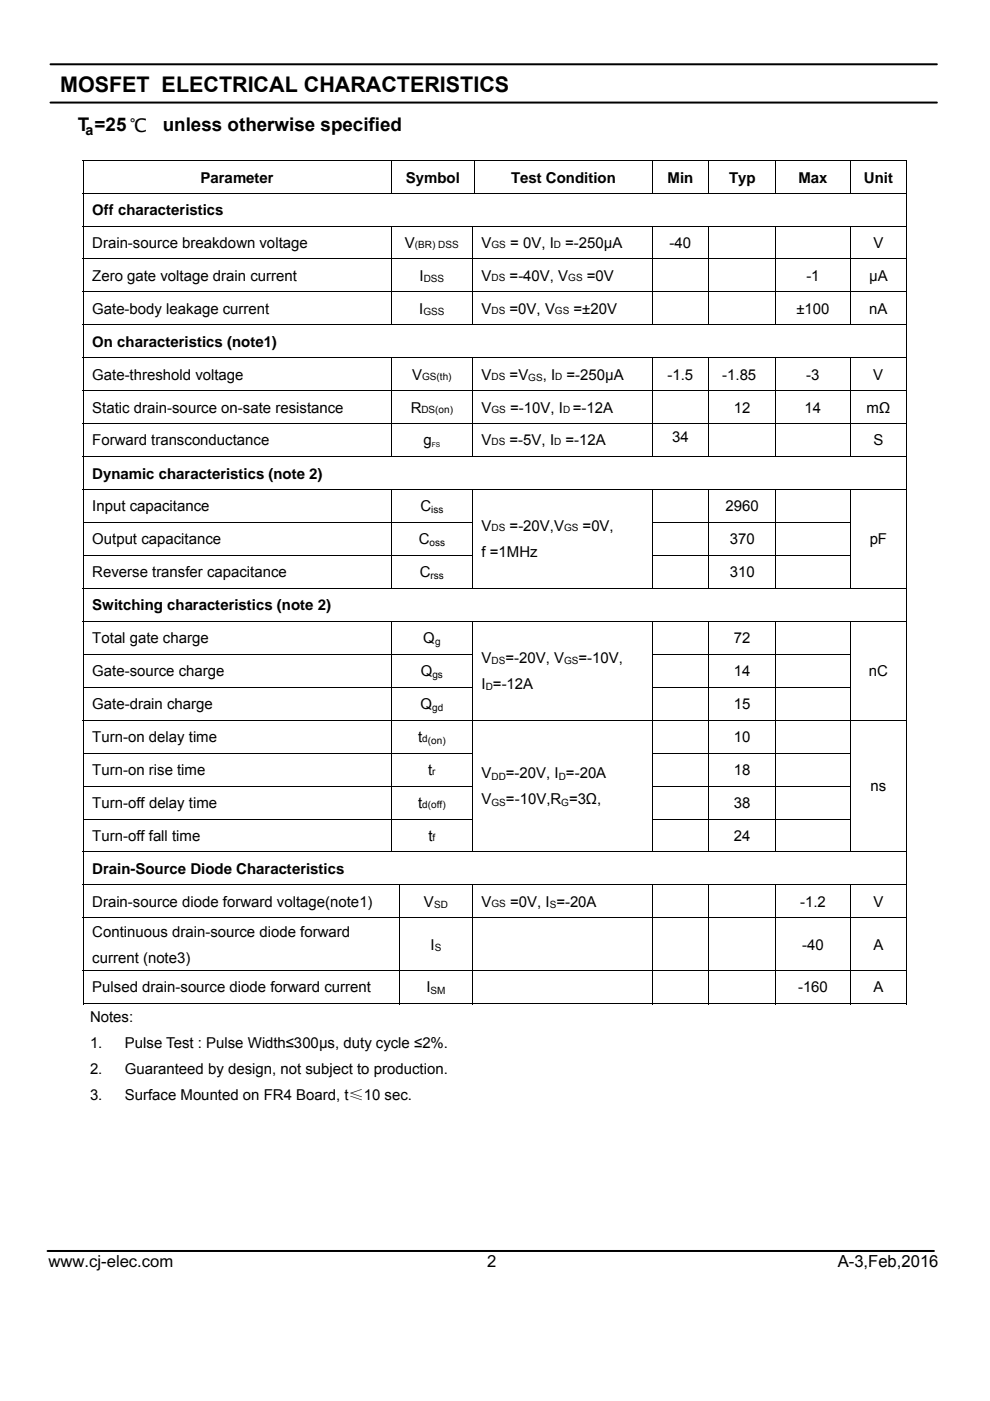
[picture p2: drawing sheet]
<svg xmlns="http://www.w3.org/2000/svg" width="210mm" height="297mm" viewBox="0 0 210 297" stroke-linecap="round" stroke-linejoin="round" font-family="sans-serif">
<defs><g id="words">
<text font-size="4.6" x="12.7" y="19.4">MOSFET ELECTRICAL CHARACTERISTICS</text>
<g font-size="4">
<text x="16.5" y="27.8">T =25 ℃</text>
<text x="34.5" y="27.8">unless otherwise specified</text>
</g>
<g font-size="3.5">
<text x="10.3" y="268.7">www.cj-elec.com</text>
<text x="103.3" y="268.7">2</text>
<text x="177.7" y="268.7">A-3,Feb,2016</text>
</g>
<g font-size="3.2">
<text x="42.5" y="38.7">Parameter</text>
<text x="86.1" y="38.7">Symbol</text>
<text x="108.4" y="38.7">Test Condition</text>
<text x="141.6" y="38.7">Min</text>
<text x="154.6" y="38.7">Typ</text>
<text x="169.4" y="38.7">Max</text>
<text x="183.2" y="38.7">Unit</text>
<text x="19.6" y="45.6">Off characteristics</text>
<text x="19.6" y="52.5">Drain-source breakdown voltage</text>
<text x="85.9" y="52.5">V</text>
<text x="102.1" y="52.5">V</text>
<text x="108.2" y="52.5">= 0V, I</text>
<text x="119.9" y="52.5">=-250µA</text>
<text x="142" y="52.5">-40</text>
<text x="185.3" y="52.5">V</text>
<text x="19.6" y="59.5">Zero gate voltage drain current</text>
<text x="89" y="59.5">I</text>
<text x="102.1" y="59.5">V</text>
<text x="108.1" y="59.5">=-40V, V</text>
<text x="124.5" y="59.5">=0V</text>
<text x="171" y="59.5">-1</text>
<text x="184.3" y="59.5">µA</text>
<text x="19.6" y="66.5">Gate-body leakage current</text>
<text x="88.9" y="66.5">I</text>
<text x="102.1" y="66.5">V</text>
<text x="108.1" y="66.5">=0V, V</text>
<text x="121.6" y="66.5">=±20V</text>
<text x="168.9" y="66.5">±100</text>
<text x="184.4" y="66.5">nA</text>
<text x="19.6" y="73.5">On characteristics (note1)</text>
<text x="19.6" y="80.5">Gate-threshold voltage</text>
<text x="87.4" y="80.5">V</text>
<text x="102.1" y="80.5">V</text>
<text x="108.1" y="80.5">=V</text>
<text x="115.1" y="80.5">, I</text>
<text x="120.2" y="80.5">=-250µA</text>
<text x="141.6" y="80.5">-1.5</text>
<text x="153.2" y="80.5">-1.85</text>
<text x="171" y="80.5">-3</text>
<text x="185.2" y="80.5">V</text>
<text x="19.6" y="87.5">Static drain-source on-sate resistance</text>
<text x="87.1" y="87.5">R</text>
<text x="102.1" y="87.5">V</text>
<text x="108.2" y="87.5">=-10V, I =-12A</text>
<text x="155.7" y="87.5">12</text>
<text x="170.7" y="87.5">14</text>
<text x="183.8" y="87.5">mΩ</text>
<text x="19.6" y="94.4">Forward transconductance</text>
<text x="89.8" y="94.4">g</text>
<text x="102.1" y="94.4">V</text>
<text x="108.1" y="94.4">=-5V, I</text>
<text x="119.9" y="94.4">=-12A</text>
<text x="142.6" y="93.8">34</text>
<text x="185.3" y="94.4">S</text>
<text x="19.6" y="101.5">Dynamic characteristics (note 2)</text>
<text x="19.6" y="108.4">Input capacitance</text>
<text x="89.2" y="108.4">C</text>
<text x="102.1" y="112.6">V</text>
<text x="108.1" y="112.6">=-20V,V</text>
<text x="123.6" y="112.6">=0V,</text>
<text x="153.9" y="108.4">2960</text>
<text x="19.6" y="115.4">Output capacitance</text>
<text x="88.8" y="115.4">C</text>
<text x="102.1" y="118.1">f =1MHz</text>
<text x="154.8" y="115.4">370</text>
<text x="184.5" y="115.3">pF</text>
<text x="19.6" y="122.4">Reverse transfer capacitance</text>
<text x="89" y="122.4">C</text>
<text x="154.8" y="122.4">310</text>
<text x="19.6" y="129.4">Switching characteristics (note 2)</text>
<text x="19.6" y="136.4">Total gate charge</text>
<text x="89.8" y="136.4">Q</text>
<text x="155.7" y="136.4">72</text>
<text x="19.6" y="143.3">Gate-source charge</text>
<text x="89.3" y="143.3">Q</text>
<text x="102.1" y="140.5">V</text>
<text x="107.2" y="140.5">=-20V, V</text>
<text x="122.7" y="140.5">=-10V,</text>
<text x="155.7" y="143.3">14</text>
<text x="184.3" y="143.3">nC</text>
<text x="102.1" y="146">I =-12A</text>
<text x="19.6" y="150.3">Gate-drain charge</text>
<text x="89.2" y="150.3">Q</text>
<text x="155.7" y="150.3">15</text>
<text x="19.6" y="157.3">Turn-on delay time</text>
<text x="88.7" y="157.3">t</text>
<text x="155.7" y="157.3">10</text>
<text x="19.6" y="164.3">Turn-on rise time</text>
<text x="90.8" y="164.3">t</text>
<text x="102.1" y="165">V</text>
<text x="107.3" y="165">=-20V, I =-20A</text>
<text x="155.7" y="164.3">18</text>
<text x="184.6" y="167.7">ns</text>
<text x="19.6" y="171.3">Turn-off delay time</text>
<text x="88.7" y="171.3">t</text>
<text x="102.1" y="170.5">V</text>
<text x="107.3" y="170.5">=-10V,R =3Ω,</text>
<text x="155.7" y="171.3">38</text>
<text x="19.6" y="178.3">Turn-off fall time</text>
<text x="90.9" y="178.3">t</text>
<text x="155.7" y="178.3">24</text>
<text x="19.6" y="185.3">Drain-Source Diode Characteristics</text>
<text x="19.6" y="192.2">Drain-source diode forward voltage(note1)</text>
<text x="89.9" y="192.2">V</text>
<text x="102.1" y="192.2">V</text>
<text x="108.2" y="192.2">=0V, I =-20A</text>
<text x="169.7" y="192.2">-1.2</text>
<text x="185.3" y="192.2">V</text>
<text x="19.6" y="198.6">Continuous drain-source diode forward</text>
<text x="91.3" y="201.3">I</text>
<text x="170.1" y="201.3">-40</text>
<text x="185.3" y="201.3">A</text>
<text x="19.6" y="204.1">current (note3)</text>
<text x="19.6" y="210.4">Pulsed drain-source diode forward current</text>
<text x="90.4" y="210.4">I</text>
<text x="169.3" y="210.4">-160</text>
<text x="185.3" y="210.4">A</text>
<text x="19.1" y="216.7">Notes:</text>
<text x="19.1" y="222.2">1.</text>
<text x="19.1" y="227.8">2.</text>
<text x="26.5" y="227.8">Guaranteed by design, not subject to production.</text>
<text x="26.5" y="222.2">Pulse Test : Pulse Width≤300µs, duty cycle ≤2%.</text>
<text x="19.1" y="233.3">3.</text>
<text x="26.5" y="233.3">Surface Mounted on FR4 Board, t≤10 sec.</text>
</g>
<text font-size="3" x="18.2" y="28.5">a</text>
<g font-size="2.1">
<text x="88" y="52.5">(BR) DSS</text>
<text x="104.2" y="52.5">GS</text>
<text x="117.5" y="52.5">D</text>
<text x="89.9" y="59.9">DSS</text>
<text x="104.2" y="59.5">DS</text>
<text x="120.5" y="59.5">GS</text>
<text x="89.8" y="66.9">GSS</text>
<text x="104.2" y="66.5">DS</text>
<text x="117.7" y="66.5">GS</text>
<text x="89.5" y="80.5">GS(th)</text>
<text x="104.2" y="80.5">DS</text>
<text x="112.1" y="80.8">GS</text>
<text x="117.8" y="80.5">D</text>
<text x="89.4" y="87.5">DS(on)</text>
<text x="104.2" y="87.5">GS</text>
<text x="119.4" y="87.5">D</text>
<text x="104.2" y="94.4">DS</text>
<text x="117.5" y="94.4">D</text>
<text x="91.5" y="108.8">iss</text>
<text x="104.2" y="112.6">DS</text>
<text x="119.6" y="112.6">GS</text>
<text x="91.1" y="115.8">oss</text>
<text x="91.3" y="122.7">rss</text>
<text x="92.3" y="136.7">g</text>
<text x="91.7" y="143.7">gs</text>
<text x="104.2" y="140.9">DS</text>
<text x="119.6" y="140.9">GS</text>
<text x="103" y="146.4">D</text>
<text x="91.7" y="150.7">gd</text>
<text x="89.6" y="157.3">d(on)</text>
<text x="91.7" y="164.3">r</text>
<text x="104.2" y="165.3">DD</text>
<text x="118.5" y="165.3">D</text>
<text x="89.6" y="171.3">d(off)</text>
<text x="104.2" y="170.8">GS</text>
<text x="119" y="170.8">G</text>
<text x="91.7" y="178.3">f</text>
<text x="92.1" y="192.6">SD</text>
<text x="104.2" y="192.2">GS</text>
<text x="116.6" y="192.6">S</text>
<text x="92.2" y="201.7">S</text>
<text x="91.3" y="210.8">SM</text>
</g>
<text font-size="1.4" x="91.6" y="94.8">FS</text>
</g></defs>
<path d="M17.6 33.9h.2v.1h-.2zM192.2 33.9h.2v.1h-.2zM192.2 110.7h.2v.2h-.2zM192.2 117.7h.2v.2h-.2zM192.2 138.6h.2v.2h-.2zM192.2 145.6h.2v.2h-.2zM192.2 159.6h.2v.2h-.2zM192.2 166.6h.2v.2h-.2zM192.2 173.6h.2v.1h-.2zM192.2 212.7h.2v.2h-.2z" fill="#000"/>
<g fill="none" stroke="#000" stroke-width=".21">
<path d="M17.6 34h174.8M17.7 34v6.9M83 34v6.9M100.7 34v6.9M138.3 34v6.9M150.3 34v6.9M164.5 34v6.9M180.3 34v6.9M192.3 34v6.9M17.6 40.9h174.8M17.6 47.9h174.8M17.6 54.9h174.8"/>
<path d="M17.7 41v6.8M17.7 48v6.8M17.7 55v6.8M83 48v6.8M83 55v6.8M100.2 48v6.8M100.2 55v6.8M138.3 48v6.8M138.3 55v6.8M150.3 48v6.8M150.3 55v6.8M164.5 48v6.8"/>
<path d="M164.5 55v6.8M180.3 48v6.8M180.3 55v6.8M192.3 41v6.8M192.3 48v6.8M192.3 55v6.8M17.6 61.9h174.8M17.6 68.9h174.8M17.6 75.9h174.8M17.7 62v6.8M17.7 69v6.8M17.7 75.9v6.9"/>
<path d="M83 62v6.8M83 75.9v6.9M100.2 62v6.8M100.2 75.9v6.9M138.3 62v6.8M138.3 75.9v6.9M150.3 62v6.8M150.3 75.9v6.9M164.5 62v6.8M164.5 75.9v6.9M180.3 62v6.8M180.3 75.9v6.9"/>
<path d="M192.3 62v6.8M192.3 69v6.8M192.3 75.9v6.9M17.6 82.8h174.8M17.6 89.8h174.8M17.6 96.8h174.8M17.7 82.9v6.8M17.7 89.9v6.8M17.7 96.9v6.8M83 82.9v6.8M83 89.9v6.8M100.2 82.9v6.8"/>
<path d="M100.2 89.9v6.8M138.3 82.9v6.8M138.3 89.9v6.8M150.3 82.9v6.8M150.3 89.9v6.8M164.5 82.9v6.8M164.5 89.9v6.8M180.3 82.9v6.8M180.3 89.9v6.8M192.3 82.9v6.8M192.3 89.9v6.8M192.3 96.9v6.8"/>
<path d="M17.6 103.8h174.8M17.6 110.8h82.7M17.6 117.8h82.7M17.7 103.9v6.8M17.7 110.9v6.8M17.7 117.9v6.8M83 103.9v6.8M83 110.9v6.8M83 117.9v6.8M100.2 103.9v6.8M100.2 110.9v6.8M100.2 117.9v6.8"/>
<path d="M138.2 110.8h42.2M138.2 117.8h42.2M138.3 103.9v6.8M138.3 110.9v6.8M138.3 117.9v6.8M150.3 103.9v6.8M150.3 110.9v6.8M150.3 117.9v6.8M164.5 103.9v6.8M164.5 110.9v6.8M164.5 117.9v6.8M180.3 103.9v6.8"/>
<path d="M180.3 110.9v6.8M180.3 117.9v6.8M192.3 103.9v6.8M192.3 110.9v6.8M192.3 117.9v6.8M17.6 124.8h174.8M17.6 131.7h174.8M17.6 138.7h82.7M17.7 124.8v6.9M17.7 131.8v6.8M17.7 138.8v6.8M83 131.8v6.8"/>
<path d="M83 138.8v6.8M100.2 131.8v6.8M100.2 138.8v6.8M138.2 138.7h42.2M138.3 131.8v6.8M138.3 138.8v6.8M150.3 131.8v6.8M150.3 138.8v6.8M164.5 131.8v6.8M164.5 138.8v6.8M180.3 131.8v6.8M180.3 138.8v6.8"/>
<path d="M192.3 124.8v6.9M192.3 131.8v6.8M192.3 138.8v6.8M17.6 145.7h82.7M17.6 152.7h174.8M17.6 159.7h82.7M17.7 145.8v6.8M17.7 152.8v6.8M17.7 159.8v6.8M83 145.8v6.8M83 152.8v6.8M83 159.8v6.8"/>
<path d="M100.2 145.8v6.8M100.2 152.8v6.8M100.2 159.8v6.8M138.2 145.7h42.2M138.2 159.7h42.2M138.3 145.8v6.8M138.3 152.8v6.8M138.3 159.8v6.8M150.3 145.8v6.8M150.3 152.8v6.8M150.3 159.8v6.8M164.5 145.8v6.8"/>
<path d="M164.5 152.8v6.8M164.5 159.8v6.8M180.3 145.8v6.8M180.3 152.8v6.8M180.3 159.8v6.8M192.3 145.8v6.8M192.3 152.8v6.8M192.3 159.8v6.8M17.6 166.7h82.7M17.6 173.7h82.7M17.7 166.8v6.8M17.7 173.7v6.9"/>
<path d="M83 166.8v6.8M83 173.7v6.9M100.2 166.8v6.8M100.2 173.7v6.9M138.2 166.7h42.2M138.2 173.7h42.2M138.3 166.8v6.8M138.3 173.7v6.9M150.3 166.8v6.8M150.3 173.7v6.9M164.5 166.8v6.8M164.5 173.7v6.9"/>
<path d="M180.3 166.8v6.8M180.3 173.7v6.9M192.3 166.8v6.8M192.3 173.7v6.9M17.6 180.6h174.8M17.6 187.6h174.8M17.6 194.6h174.8M17.7 180.7v6.8M17.7 187.7v6.8M17.7 194.7v11M84.7 187.7v6.8M84.7 194.7v11"/>
<path d="M100.2 187.7v6.8M100.2 194.7v11M138.3 187.7v6.8M138.3 194.7v11M150.3 187.7v6.8M150.3 194.7v11M164.5 187.7v6.8M164.5 194.7v11M180.3 187.7v6.8M180.3 194.7v11M192.3 180.7v6.8M192.3 187.7v6.8"/>
<path d="M192.3 194.7v11M17.6 205.8h174.8M17.6 212.8h67M17.7 205.9v7M84.7 205.9v7M84.8 212.8h15.3M100.2 205.9v7M100.3 212.8h37.9M138.3 205.9v7M138.4 212.8h11.8M150.3 205.9v7M150.4 212.8h14.1"/>
<path d="M164.5 205.9v7M164.6 212.8h15.6M180.3 205.9v7M180.4 212.8h11.8M192.3 205.9v7"/>
</g>
<path d="M10.7 13.6h188M10.7 21.7h188M10.1 265.2h188" fill="none" stroke="#000" stroke-width=".42"/>
<use href="#words"/>
</svg>
